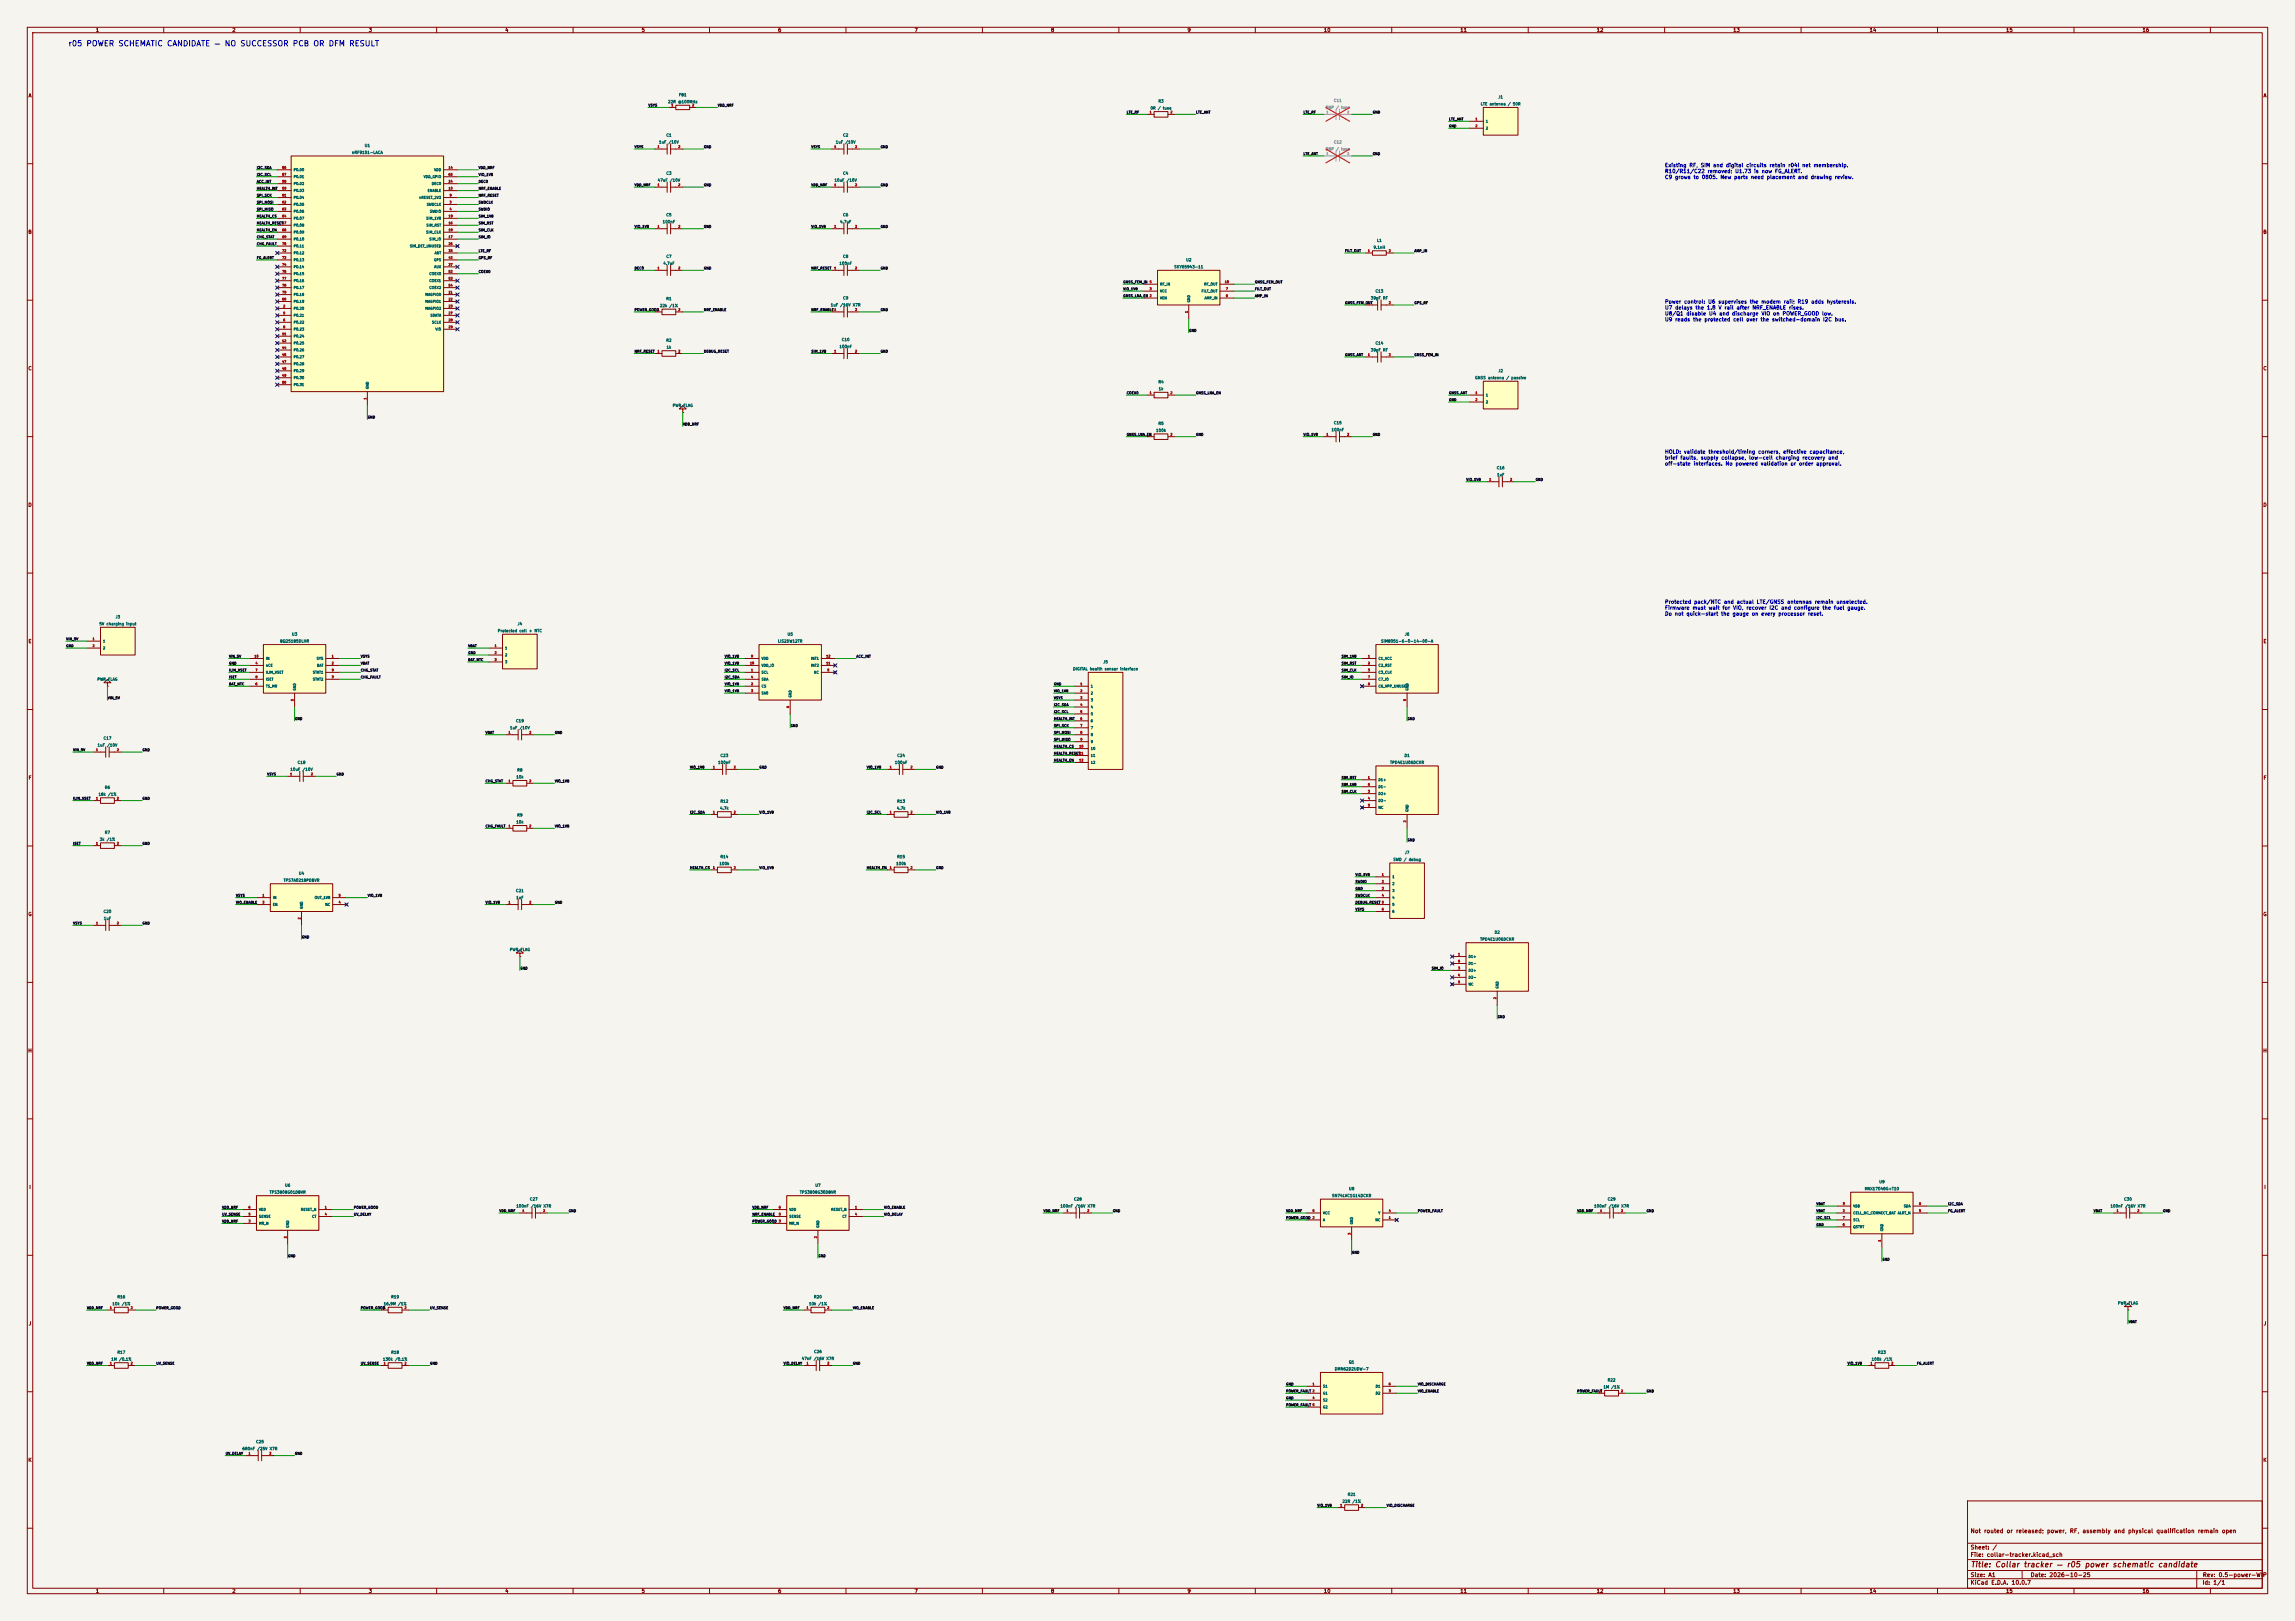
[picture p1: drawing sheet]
<svg xmlns="http://www.w3.org/2000/svg" width="841mm" height="594mm" viewBox="0 0 841 594" stroke-linecap="round" stroke-linejoin="round" font-family="sans-serif">
<defs><g id="words">
<text font-size="2" fill="#0000c2" x="24.9" y="17.4">r05 POWER SCHEMATIC CANDIDATE — NO SUCCESSOR PCB OR DFM RESULT</text>
<text font-size="2" fill="#840000" x="722" y="574.8">Title: Collar tracker — r05 power schematic candidate</text>
<g font-size="1.5" fill="#840000">
<text x="721.9" y="562.1">Not routed or released; power, RF, assembly and physical qualification remain open</text>
<text x="721.9" y="568.1">Sheet: /</text>
<text x="721.9" y="570.8">File: collar-tracker.kicad_sch</text>
<text x="721.9" y="581">KiCad E.D.A. 10.0.7</text>
<text x="721.9" y="578.2">Size: A1</text>
<text x="743.9" y="578.2">Date: 2026-10-25</text>
<text x="806.9" y="581">Id: 1/1</text>
<text x="807" y="578.2">Rev: 0.5-power-WIP</text>
</g>
<g font-size="1.3" fill="#840000">
<text x="35" y="12">1</text>
<text x="85" y="12">2</text>
<text x="135" y="12">3</text>
<text x="185" y="12">4</text>
<text x="235" y="12">5</text>
<text x="285" y="12">6</text>
<text x="335" y="12">7</text>
<text x="385" y="12">8</text>
<text x="435" y="12">9</text>
<text x="485" y="12">10</text>
<text x="535" y="12">11</text>
<text x="585" y="12">12</text>
<text x="635" y="12">13</text>
<text x="685" y="12">14</text>
<text x="735" y="12">15</text>
<text x="785" y="12">16</text>
<text x="10.3" y="36">A</text>
<text x="829.3" y="36">A</text>
<text x="10.2" y="86">B</text>
<text x="829.2" y="86">B</text>
<text x="10.2" y="136">C</text>
<text x="829.2" y="136">C</text>
<text x="10.2" y="186">D</text>
<text x="829.2" y="186">D</text>
<text x="10.3" y="236">E</text>
<text x="829.3" y="236">E</text>
<text x="10.3" y="286">F</text>
<text x="829.3" y="286">F</text>
<text x="10.2" y="336">G</text>
<text x="829.2" y="336">G</text>
<text x="10.2" y="386">H</text>
<text x="829.2" y="386">H</text>
<text x="10.6" y="436">I</text>
<text x="829.6" y="436">I</text>
<text x="10.4" y="486">J</text>
<text x="829.4" y="486">J</text>
<text x="10.2" y="536">K</text>
<text x="829.2" y="536">K</text>
<text x="35" y="584">1</text>
<text x="85" y="584">2</text>
<text x="135" y="584">3</text>
<text x="185" y="584">4</text>
<text x="235" y="584">5</text>
<text x="285" y="584">6</text>
<text x="335" y="584">7</text>
<text x="385" y="584">8</text>
<text x="435" y="584">9</text>
<text x="485" y="584">10</text>
<text x="535" y="584">11</text>
<text x="585" y="584">12</text>
<text x="635" y="584">13</text>
<text x="685" y="584">14</text>
<text x="735" y="584">15</text>
<text x="785" y="584">16</text>
</g>
<g font-size="1.3" fill="#0000c2">
<text x="610" y="61.6">Existing RF, SIM and digital circuits retain r04i net membership.</text>
<text x="610" y="63.7">R10/R11/C22 removed; U1.73 is now FG_ALERT.</text>
<text x="610" y="65.9">C9 grows to 0805. New parts need placement and drawing review.</text>
<text x="610" y="111.6">Power control: U6 supervises the modem rail; R19 adds hysteresis.</text>
<text x="610" y="113.7">U7 delays the 1.8 V rail after NRF_ENABLE rises.</text>
<text x="610" y="115.9">U8/Q1 disable U4 and discharge VIO on POWER_GOOD low.</text>
<text x="610" y="118.1">U9 reads the protected cell over the switched-domain I2C bus.</text>
<text x="610" y="166.6">HOLD: validate threshold/timing corners, effective capacitance,</text>
<text x="610" y="168.7">brief faults, supply collapse, low-cell charging recovery and</text>
<text x="610" y="170.9">off-state interfaces. No powered validation or order approval.</text>
<text x="610" y="221.6">Protected pack/NTC and actual LTE/GNSS antennas remain unselected.</text>
<text x="610" y="223.7">Firmware must wait for VIO, recover I2C and configure the fuel gauge.</text>
<text x="610" y="225.9">Do not quick-start the gauge on every processor reset.</text>
</g>
<g font-size="1" fill="#006464">
<text x="248.7" y="35.5">FB1</text>
<text x="244.7" y="38.1">22R @100MHz</text>
<text x="421.5" y="40.4">0R / tune</text>
<text x="424.4" y="37.8">R3</text>
<text x="542.5" y="38.9">LTE antenna / 50R</text>
<text x="549" y="36.3">J1</text>
<text x="241.4" y="52.8">1uF</text>
<text x="244" y="50.3">C1</text>
<text x="244.8" y="52.8">/10V</text>
<text x="306.1" y="52.8">1uF</text>
<text x="308.8" y="50.3">C2</text>
<text x="309.6" y="52.8">/10V</text>
<text x="128.9" y="56.6">nRF9151-LACA</text>
<text x="133.5" y="54.1">U1</text>
<text x="244" y="64.3">C3</text>
<text x="308.8" y="64.3">C4</text>
<text x="240.9" y="66.8">47uF</text>
<text x="245.3" y="66.8">/10V</text>
<text x="305.7" y="66.8">10uF</text>
<text x="310.1" y="66.8">/10V</text>
<text x="242.7" y="82">100nF</text>
<text x="244" y="79.5">C5</text>
<text x="307.7" y="82">4.7uF</text>
<text x="308.8" y="79.5">C6</text>
<text x="504.5" y="88.9">L1</text>
<text x="244" y="94.7">C7</text>
<text x="308.8" y="94.7">C8</text>
<text x="503.2" y="91.4">9.1nH</text>
<text x="242.9" y="97.3">4.7uF</text>
<text x="307.5" y="97.3">100nF</text>
<text x="430.2" y="98.5">SKY65943-11</text>
<text x="434.5" y="96">U2</text>
<text x="503.9" y="107.4">C13</text>
<text x="241.7" y="112.8">22k /1%</text>
<text x="244" y="110.2">R1</text>
<text x="304.3" y="112.5">1uF /16V X7R</text>
<text x="308.8" y="110">C9</text>
<text x="502.2" y="110">39pF</text>
<text x="506.6" y="110">RF</text>
<text x="244" y="125.5">R2</text>
<text x="308.3" y="125.2">C10</text>
<text x="244.1" y="128">1k</text>
<text x="307.5" y="127.8">100nF</text>
<text x="502.2" y="129">39pF</text>
<text x="503.9" y="126.5">C14</text>
<text x="506.6" y="129">RF</text>
<text x="549" y="136.6">J2</text>
<text x="424.4" y="140.7">R4</text>
<text x="424.5" y="143.3">1k</text>
<text x="540.4" y="139.2">GNSS antenna / passive</text>
<text x="246.4" y="149.3">PWR_FLAG</text>
<text x="424.4" y="156">R5</text>
<text x="488.7" y="155.7">C15</text>
<text x="423.5" y="158.5">100k</text>
<text x="487.8" y="158.2">100nF</text>
<text x="548.4" y="172.2">C16</text>
<text x="548.5" y="174.7">1uF</text>
<text x="42.2" y="226.8">J3</text>
<text x="36.3" y="229.4">5V charging input</text>
<text x="106.9" y="233.2">U3</text>
<text x="182.3" y="231.9">Protected cell + NTC</text>
<text x="189.5" y="229.4">J4</text>
<text x="288.5" y="233.2">U5</text>
<text x="514.7" y="233.2">J6</text>
<text x="102.5" y="235.7">BQ25185DLHR</text>
<text x="285" y="235.7">LIS2DW12TR</text>
<text x="505.9" y="235.7">SIM8051-6-0-14-00-A</text>
<text x="393.1" y="245.9">DIGITAL health sensor interface</text>
<text x="404.2" y="243.3">J5</text>
<text x="35.6" y="249.7">PWR_FLAG</text>
<text x="186.8" y="267.5">1uF</text>
<text x="188.9" y="264.9">C19</text>
<text x="190.2" y="267.5">/10V</text>
<text x="35.6" y="273.8">1uF</text>
<text x="37.8" y="271.3">C17</text>
<text x="39.1" y="273.8">/10V</text>
<text x="108.9" y="280.2">C18</text>
<text x="263" y="280.2">100nF</text>
<text x="263.9" y="277.6">C23</text>
<text x="327.8" y="280.2">100nF</text>
<text x="328.6" y="277.6">C24</text>
<text x="509.3" y="280.2">TPD4E1U06DCKR</text>
<text x="514.5" y="277.6">D1</text>
<text x="106.3" y="282.7">10uF</text>
<text x="110.7" y="282.7">/10V</text>
<text x="189" y="285.5">10k</text>
<text x="189.4" y="283">R8</text>
<text x="36" y="291.8">18k /1%</text>
<text x="38.3" y="289.3">R6</text>
<text x="189.4" y="299.5">R9</text>
<text x="263.7" y="296.9">4.7k</text>
<text x="263.9" y="294.4">R12</text>
<text x="328.5" y="296.9">4.7k</text>
<text x="328.6" y="294.4">R13</text>
<text x="38.3" y="305.8">R7</text>
<text x="189" y="302">10k</text>
<text x="36.4" y="308.4">3k /1%</text>
<text x="263.5" y="317.2">100k</text>
<text x="263.9" y="314.7">R14</text>
<text x="328.3" y="317.2">100k</text>
<text x="328.6" y="314.7">R15</text>
<text x="510.4" y="315.7">SWD / debug</text>
<text x="514.7" y="313.2">J7</text>
<text x="103.8" y="323.3">TPS7A0218PDBVR</text>
<text x="109.4" y="320.8">U4</text>
<text x="188.9" y="327.1">C21</text>
<text x="189" y="329.7">1uF</text>
<text x="37.8" y="334.8">C20</text>
<text x="37.9" y="337.3">1uF</text>
<text x="542.3" y="344.9">TPD4E1U06DCKR</text>
<text x="547.6" y="342.4">D2</text>
<text x="186.7" y="348.7">PWR_FLAG</text>
<text x="98.7" y="437.6">TPS3808G01DBVR</text>
<text x="104.3" y="435.1">U6</text>
<text x="293" y="437.6">TPS3808G30DBVR</text>
<text x="298.6" y="435.1">U7</text>
<text x="494.2" y="436.4">U8</text>
<text x="683.2" y="436.4">MAX17048G+T10</text>
<text x="688.5" y="433.8">U9</text>
<text x="189.1" y="442.7">100nF /16V X7R</text>
<text x="194" y="440.2">C27</text>
<text x="388.4" y="442.7">100nF /16V X7R</text>
<text x="393.4" y="440.2">C28</text>
<text x="488" y="438.9">SN74LVC1G14DCKR</text>
<text x="584" y="442.7">100nF /16V X7R</text>
<text x="589" y="440.2">C29</text>
<text x="773.3" y="442.7">100nF /16V X7R</text>
<text x="778.2" y="440.2">C30</text>
<text x="41" y="478.5">10k /1%</text>
<text x="42.9" y="476">R16</text>
<text x="140.5" y="478.5">16.9M /1%</text>
<text x="143.2" y="476">R19</text>
<text x="296.3" y="478.5">10k /1%</text>
<text x="298.2" y="476">R20</text>
<text x="776" y="478.3">PWR_FLAG</text>
<text x="42.9" y="496.3">R17</text>
<text x="143.2" y="496.3">R18</text>
<text x="298.2" y="496.1">C26</text>
<text x="688.1" y="496.3">R23</text>
<text x="40.6" y="498.9">1M /0.1%</text>
<text x="140.2" y="498.9">130k /0.1%</text>
<text x="293.7" y="498.6">47nF /16V X7R</text>
<text x="489" y="502.4">DMN62D2UDW-7</text>
<text x="494.2" y="499.9">Q1</text>
<text x="685.7" y="498.9">100k /1%</text>
<text x="587.5" y="509">1M /1%</text>
<text x="589" y="506.5">R22</text>
<text x="88.7" y="531.6">680nF /25V X7R</text>
<text x="93.7" y="529.1">C25</text>
<text x="491.8" y="550.9">22R /1%</text>
<text x="493.7" y="548.4">R21</text>
</g>
<g font-size="1" fill="#939391">
<text x="485.7" y="40.1">DNP /</text>
<text x="488.7" y="37.6">C11</text>
<text x="491.3" y="40.1">tune</text>
<text x="488.7" y="52.8">C12</text>
<text x="485.7" y="55.4">DNP /</text>
<text x="491.3" y="55.4">tune</text>
</g>
<g font-size=".9" fill="#0f0f0f">
<text x="237.5" y="39.3">VSYS</text>
<text x="262.9" y="39.3">VDD_NRF</text>
<text x="412.8" y="41.8">LTE_RF</text>
<text x="438.2" y="41.8">LTE_ANT</text>
<text x="477.5" y="41.8">LTE_RF</text>
<text x="502.9" y="41.8">GND</text>
<text x="530.9" y="46.9">GND</text>
<text x="530.9" y="44.4">LTE_ANT</text>
<text x="232.4" y="54.5">VSYS</text>
<text x="257.8" y="54.5">GND</text>
<text x="297.2" y="54.5">VSYS</text>
<text x="322.6" y="54.5">GND</text>
<text x="477.5" y="57.1">LTE_ANT</text>
<text x="502.9" y="57.1">GND</text>
<text x="94" y="62.1">I2C_SDA</text>
<text x="94" y="64.7">I2C_SCL</text>
<text x="175.3" y="62.1">VDD_NRF</text>
<text x="175.3" y="64.7">VIO_1V8</text>
<text x="94" y="67.2">ACC_INT</text>
<text x="94" y="69.8">HEALTH_INT</text>
<text x="175.3" y="69.8">NRF_ENABLE</text>
<text x="175.3" y="67.2">DEC0</text>
<text x="232.4" y="68.5">VDD_NRF</text>
<text x="257.8" y="68.5">GND</text>
<text x="297.2" y="68.5">VDD_NRF</text>
<text x="322.6" y="68.5">GND</text>
<text x="94" y="72.3">SPI_SCK</text>
<text x="94" y="74.8">SPI_MOSI</text>
<text x="94" y="77.4">SPI_MISO</text>
<text x="175.3" y="72.3">NRF_RESET</text>
<text x="175.3" y="74.8">SWDCLK</text>
<text x="175.3" y="77.4">SWDIO</text>
<text x="94" y="79.9">HEALTH_CS</text>
<text x="94" y="82.5">HEALTH_RESET</text>
<text x="175.3" y="82.5">SIM_RST</text>
<text x="175.3" y="79.9">SIM_1V8</text>
<text x="232.4" y="83.7">VIO_1V8</text>
<text x="257.8" y="83.7">GND</text>
<text x="297.2" y="83.7">VIO_1V8</text>
<text x="322.6" y="83.7">GND</text>
<text x="94" y="85">HEALTH_EN</text>
<text x="94" y="87.5">CHG_STAT</text>
<text x="175.3" y="85">SIM_CLK</text>
<text x="175.3" y="87.5">SIM_IO</text>
<text x="94" y="90.1">CHG_FAULT</text>
<text x="94" y="95.2">FG_ALERT</text>
<text x="175.3" y="92.6">LTE_RF</text>
<text x="175.3" y="95.2">GPS_RF</text>
<text x="492.8" y="92.6">FILT_OUT</text>
<text x="518.2" y="92.6">AMP_IN</text>
<text x="175.3" y="100.2">COEX0</text>
<text x="232.4" y="99">DEC0</text>
<text x="257.8" y="99">GND</text>
<text x="297.2" y="99">NRF_RESET</text>
<text x="322.6" y="99">GND</text>
<text x="411.5" y="104">GNSS_FEM_IN</text>
<text x="411.5" y="106.6">VIO_1V8</text>
<text x="459.8" y="104">GNSS_FEM_OUT</text>
<text x="459.8" y="106.6">FILT_OUT</text>
<text x="411.5" y="109.1">GNSS_LNA_EN</text>
<text x="459.8" y="109.1">AMP_IN</text>
<text x="492.8" y="111.7">GNSS_FEM_OUT</text>
<text x="518.2" y="111.7">GPS_RF</text>
<text x="232.4" y="114.2">POWER_GOOD</text>
<text x="257.8" y="114.2">NRF_ENABLE</text>
<text x="297.2" y="114.2">NRF_ENABLE</text>
<text x="322.6" y="114.2">GND</text>
<text x="435.6" y="121.8">GND</text>
<text x="232.4" y="129.4">NRF_RESET</text>
<text x="257.8" y="129.4">DEBUG_RESET</text>
<text x="297.2" y="129.4">SIM_1V8</text>
<text x="322.6" y="129.4">GND</text>
<text x="492.8" y="130.7">GNSS_ANT</text>
<text x="518.2" y="130.7">GNSS_FEM_IN</text>
<text x="412.8" y="144.7">COEX0</text>
<text x="438.2" y="144.7">GNSS_LNA_EN</text>
<text x="530.9" y="144.7">GNSS_ANT</text>
<text x="530.9" y="147.2">GND</text>
<text x="134.6" y="153.6">GND</text>
<text x="250.2" y="156.1">VDD_NRF</text>
<text x="412.8" y="159.9">GNSS_LNA_EN</text>
<text x="438.2" y="159.9">GND</text>
<text x="477.5" y="159.9">VIO_1V8</text>
<text x="502.9" y="159.9">GND</text>
<text x="537.2" y="176.4">VIO_1V8</text>
<text x="562.6" y="176.4">GND</text>
<text x="24.1" y="234.9">VIN_5V</text>
<text x="24.1" y="237.4">GND</text>
<text x="171.5" y="239.9">GND</text>
<text x="171.5" y="237.4">VBAT</text>
<text x="83.8" y="241.2">VIN_5V</text>
<text x="83.8" y="243.7">GND</text>
<text x="132.1" y="241.2">VSYS</text>
<text x="132.1" y="243.7">VBAT</text>
<text x="171.5" y="242.5">BAT_NTC</text>
<text x="265.4" y="243.7">VIO_1V8</text>
<text x="265.4" y="241.2">VIO_1V8</text>
<text x="313.7" y="241.2">ACC_INT</text>
<text x="491.5" y="243.7">SIM_RST</text>
<text x="491.5" y="241.2">SIM_1V8</text>
<text x="83.8" y="246.3">ILIM_VSET</text>
<text x="83.8" y="248.8">ISET</text>
<text x="83.8" y="251.4">BAT_NTC</text>
<text x="132.1" y="248.8">CHG_FAULT</text>
<text x="132.1" y="246.3">CHG_STAT</text>
<text x="265.4" y="251.4">VIO_1V8</text>
<text x="265.4" y="248.8">I2C_SDA</text>
<text x="265.4" y="246.3">I2C_SCL</text>
<text x="386.1" y="251.4">GND</text>
<text x="491.5" y="248.8">SIM_IO</text>
<text x="491.5" y="246.3">SIM_CLK</text>
<text x="39.4" y="256.4">VIN_5V</text>
<text x="265.4" y="253.9">VIO_1V8</text>
<text x="386.1" y="256.4">VSYS</text>
<text x="386.1" y="253.9">VIO_1V8</text>
<text x="386.1" y="261.5">I2C_SCL</text>
<text x="386.1" y="259">I2C_SDA</text>
<text x="108" y="264.1">GND</text>
<text x="177.8" y="269.1">VBAT</text>
<text x="203.2" y="269.1">GND</text>
<text x="289.6" y="266.6">GND</text>
<text x="386.1" y="269.1">SPI_MOSI</text>
<text x="386.1" y="266.6">SPI_SCK</text>
<text x="386.1" y="264.1">HEALTH_INT</text>
<text x="515.6" y="264.1">GND</text>
<text x="26.7" y="275.5">VIN_5V</text>
<text x="52.1" y="275.5">GND</text>
<text x="386.1" y="274.2">HEALTH_CS</text>
<text x="386.1" y="271.7">SPI_MISO</text>
<text x="252.7" y="281.8">VIO_1V8</text>
<text x="278.1" y="281.8">GND</text>
<text x="317.5" y="281.8">VIO_1V8</text>
<text x="342.9" y="281.8">GND</text>
<text x="386.1" y="279.3">HEALTH_EN</text>
<text x="386.1" y="276.8">HEALTH_RESET</text>
<text x="97.8" y="284.4">VSYS</text>
<text x="123.2" y="284.4">GND</text>
<text x="177.8" y="286.9">CHG_STAT</text>
<text x="203.2" y="286.9">VIO_1V8</text>
<text x="491.5" y="285.7">SIM_RST</text>
<text x="26.7" y="293.3">ILIM_VSET</text>
<text x="52.1" y="293.3">GND</text>
<text x="491.5" y="288.2">SIM_1V8</text>
<text x="491.5" y="290.7">SIM_CLK</text>
<text x="252.7" y="298.4">I2C_SDA</text>
<text x="278.1" y="298.4">VIO_1V8</text>
<text x="317.5" y="298.4">I2C_SCL</text>
<text x="342.9" y="298.4">VIO_1V8</text>
<text x="177.8" y="303.4">CHG_FAULT</text>
<text x="203.2" y="303.4">VIO_1V8</text>
<text x="26.7" y="309.8">ISET</text>
<text x="52.1" y="309.8">GND</text>
<text x="515.6" y="308.5">GND</text>
<text x="252.7" y="318.7">HEALTH_CS</text>
<text x="278.1" y="318.7">VIO_1V8</text>
<text x="317.5" y="318.7">HEALTH_EN</text>
<text x="342.9" y="318.7">GND</text>
<text x="496.6" y="323.8">SWDIO</text>
<text x="496.6" y="321.2">VIO_1V8</text>
<text x="86.4" y="328.8">VSYS</text>
<text x="134.6" y="328.8">VIO_1V8</text>
<text x="496.6" y="328.8">SWDCLK</text>
<text x="496.6" y="326.3">GND</text>
<text x="86.4" y="331.4">VIO_ENABLE</text>
<text x="177.8" y="331.4">VIO_1V8</text>
<text x="203.2" y="331.4">GND</text>
<text x="496.6" y="333.9">VSYS</text>
<text x="496.6" y="331.4">DEBUG_RESET</text>
<text x="26.7" y="339">VSYS</text>
<text x="52.1" y="339">GND</text>
<text x="110.5" y="344.1">GND</text>
<text x="190.5" y="355.5">GND</text>
<text x="524.5" y="355.5">SIM_IO</text>
<text x="548.7" y="373.3">GND</text>
<text x="81.3" y="443.1">VDD_NRF</text>
<text x="129.6" y="443.1">POWER_GOOD</text>
<text x="275.6" y="443.1">VDD_NRF</text>
<text x="323.9" y="443.1">VIO_ENABLE</text>
<text x="665.5" y="441.9">VBAT</text>
<text x="713.8" y="441.9">I2C_SDA</text>
<text x="81.3" y="448.2">VDD_NRF</text>
<text x="81.3" y="445.7">UV_SENSE</text>
<text x="129.6" y="445.7">UV_DELAY</text>
<text x="182.9" y="444.4">VDD_NRF</text>
<text x="208.3" y="444.4">GND</text>
<text x="275.6" y="448.2">POWER_GOOD</text>
<text x="275.6" y="445.7">NRF_ENABLE</text>
<text x="323.9" y="445.7">VIO_DELAY</text>
<text x="382.3" y="444.4">VDD_NRF</text>
<text x="407.7" y="444.4">GND</text>
<text x="471.2" y="444.4">VDD_NRF</text>
<text x="471.2" y="446.9">POWER_GOOD</text>
<text x="519.4" y="444.4">POWER_FAULT</text>
<text x="577.9" y="444.4">VDD_NRF</text>
<text x="603.3" y="444.4">GND</text>
<text x="665.5" y="449.5">GND</text>
<text x="665.5" y="446.9">I2C_SCL</text>
<text x="665.5" y="444.4">VBAT</text>
<text x="713.8" y="444.4">FG_ALERT</text>
<text x="767.1" y="444.4">VBAT</text>
<text x="792.5" y="444.4">GND</text>
<text x="105.4" y="460.9">GND</text>
<text x="299.7" y="460.9">GND</text>
<text x="495.3" y="459.6">GND</text>
<text x="689.6" y="462.2">GND</text>
<text x="31.8" y="480">VDD_NRF</text>
<text x="57.2" y="480">POWER_GOOD</text>
<text x="132.1" y="480">POWER_GOOD</text>
<text x="157.5" y="480">UV_SENSE</text>
<text x="287" y="480">VDD_NRF</text>
<text x="312.4" y="480">VIO_ENABLE</text>
<text x="779.8" y="485">VBAT</text>
<text x="31.8" y="500.3">VDD_NRF</text>
<text x="57.2" y="500.3">UV_SENSE</text>
<text x="132.1" y="500.3">UV_SENSE</text>
<text x="157.5" y="500.3">GND</text>
<text x="287" y="500.3">VIO_DELAY</text>
<text x="312.4" y="500.3">GND</text>
<text x="676.9" y="500.3">VIO_1V8</text>
<text x="702.3" y="500.3">FG_ALERT</text>
<text x="471.2" y="507.9">GND</text>
<text x="519.4" y="507.9">VIO_DISCHARGE</text>
<text x="471.2" y="515.5">POWER_FAULT</text>
<text x="471.2" y="513">GND</text>
<text x="471.2" y="510.4">POWER_FAULT</text>
<text x="519.4" y="510.4">VIO_ENABLE</text>
<text x="577.9" y="510.4">POWER_FAULT</text>
<text x="603.3" y="510.4">GND</text>
<text x="82.6" y="533.3">UV_DELAY</text>
<text x="108" y="533.3">GND</text>
<text x="482.6" y="552.4">VIO_1V8</text>
<text x="508" y="552.4">VIO_DISCHARGE</text>
</g>
<g font-size=".9" fill="#006464">
<text x="544.4" y="45.1">1</text>
<text x="544.4" y="47.7">2</text>
<text x="107.5" y="62.9">P0.00</text>
<text x="107.5" y="65.4">P0.01</text>
<text x="155.1" y="65.4">VDD_GPIO</text>
<text x="159" y="62.9">VDD</text>
<text x="107.5" y="68">P0.02</text>
<text x="107.5" y="70.5">P0.03</text>
<text x="156.6" y="70.5">ENABLE</text>
<text x="158.1" y="68">DEC0</text>
<text x="107.5" y="73.1">P0.04</text>
<text x="107.5" y="75.6">P0.05</text>
<text x="153.5" y="73.1">nRESET_2V2</text>
<text x="156.3" y="75.6">SWDCLK</text>
<text x="107.5" y="78.1">P0.06</text>
<text x="107.5" y="80.7">P0.07</text>
<text x="107.5" y="83.2">P0.08</text>
<text x="156.1" y="80.7">SIM_1V8</text>
<text x="156.1" y="83.2">SIM_RST</text>
<text x="157.4" y="78.1">SWDIO</text>
<text x="107.5" y="85.8">P0.09</text>
<text x="107.5" y="88.3">P0.10</text>
<text x="156" y="85.8">SIM_CLK</text>
<text x="157.2" y="88.3">SIM_IO</text>
<text x="107.5" y="90.8">P0.11</text>
<text x="107.5" y="93.4">P0.12</text>
<text x="107.5" y="95.9">P0.13</text>
<text x="150.1" y="90.8">SIM_DET_UNUSED</text>
<text x="158.9" y="95.9">GPS</text>
<text x="159.2" y="93.4">ANT</text>
<text x="107.5" y="98.5">P0.14</text>
<text x="107.5" y="101">P0.15</text>
<text x="157.2" y="101">COEX0</text>
<text x="159" y="98.5">AUX</text>
<text x="107.5" y="103.5">P0.16</text>
<text x="107.5" y="106.1">P0.17</text>
<text x="157.2" y="103.5">COEX1</text>
<text x="157.2" y="106.1">COEX2</text>
<text x="425" y="107.4">VCC</text>
<text x="425" y="104.8">RF_IN</text>
<text x="440.2" y="107.4">FILT_OUT</text>
<text x="441.1" y="104.8">RF_OUT</text>
<text x="107.5" y="113.7">P0.20</text>
<text x="107.5" y="108.6">P0.18</text>
<text x="107.5" y="111.2">P0.19</text>
<text x="155.7" y="108.6">MAGPIO0</text>
<text x="155.7" y="111.2">MAGPIO1</text>
<text x="155.7" y="113.7">MAGPIO2</text>
<text x="425" y="109.9">VEN</text>
<text x="436.3" y="110.9" transform="rotate(-90 436.3 110.9)">GND</text>
<text x="441.3" y="109.9">AMP_IN</text>
<text x="107.5" y="116.2">P0.21</text>
<text x="107.5" y="118.8">P0.22</text>
<text x="157.6" y="116.2">SDATA</text>
<text x="158.2" y="118.8">SCLK</text>
<text x="107.5" y="121.3">P0.23</text>
<text x="107.5" y="123.9">P0.24</text>
<text x="159.4" y="121.3">VIO</text>
<text x="107.5" y="126.4">P0.25</text>
<text x="107.5" y="128.9">P0.26</text>
<text x="107.5" y="131.5">P0.27</text>
<text x="107.5" y="134">P0.28</text>
<text x="107.5" y="136.6">P0.29</text>
<text x="107.5" y="139.1">P0.30</text>
<text x="107.5" y="141.6">P0.31</text>
<text x="135.3" y="142.7" transform="rotate(-90 135.3 142.7)">GND</text>
<text x="544.4" y="145.5">1</text>
<text x="544.4" y="148">2</text>
<text x="37.6" y="235.6">1</text>
<text x="37.6" y="238.2">2</text>
<text x="185" y="238.2">1</text>
<text x="97.3" y="244.5">nCE</text>
<text x="97.3" y="242">IN</text>
<text x="115.9" y="242">SYS</text>
<text x="116" y="244.5">BAT</text>
<text x="185" y="240.7">2</text>
<text x="185" y="243.2">3</text>
<text x="278.9" y="242">VDD</text>
<text x="278.9" y="244.5">VDD_IO</text>
<text x="297.1" y="244.5">INT2</text>
<text x="297.1" y="242">INT1</text>
<text x="505" y="242">C1_VCC</text>
<text x="505" y="244.5">C2_RST</text>
<text x="97.3" y="247.1">ILIM_VSET</text>
<text x="97.3" y="249.6">ISET</text>
<text x="114.5" y="249.6">STAT2</text>
<text x="114.5" y="247.1">STAT1</text>
<text x="278.9" y="247.1">SCL</text>
<text x="278.9" y="249.6">SDA</text>
<text x="298.2" y="247.1">NC</text>
<text x="505" y="247.1">C3_CLK</text>
<text x="505" y="249.6">C7_IO</text>
<text x="97.3" y="252.1">TS_MR</text>
<text x="108.6" y="253.2" transform="rotate(-90 108.6 253.2)">GND</text>
<text x="278.9" y="252.1">CS</text>
<text x="278.9" y="254.7">SA0</text>
<text x="290.2" y="255.7" transform="rotate(-90 290.2 255.7)">GND</text>
<text x="399.6" y="252.1">1</text>
<text x="399.6" y="254.7">2</text>
<text x="399.6" y="257.2">3</text>
<text x="505" y="252.1">C6_VPP_UNUSED</text>
<text x="516.3" y="253.2" transform="rotate(-90 516.3 253.2)">GND</text>
<text x="399.6" y="259.8">4</text>
<text x="399.6" y="262.3">5</text>
<text x="399.6" y="264.8">6</text>
<text x="399.6" y="267.4">7</text>
<text x="399.6" y="269.9">8</text>
<text x="399.6" y="272.5">9</text>
<text x="399.6" y="275">10</text>
<text x="399.6" y="277.5">11</text>
<text x="399.6" y="280.1">12</text>
<text x="505" y="286.4">D1+</text>
<text x="505" y="291.5">D2+</text>
<text x="505" y="289">D1-</text>
<text x="505" y="294">D2-</text>
<text x="505" y="296.6">NC</text>
<text x="516.3" y="297.6" transform="rotate(-90 516.3 297.6)">GND</text>
<text x="510.1" y="322">1</text>
<text x="99.9" y="329.6">IN</text>
<text x="115.2" y="329.6">OUT_1V8</text>
<text x="510.1" y="324.5">2</text>
<text x="510.1" y="327.1">3</text>
<text x="510.1" y="329.6">4</text>
<text x="99.9" y="332.1">EN</text>
<text x="111.2" y="333.2" transform="rotate(-90 111.2 333.2)">GND</text>
<text x="119.1" y="332.1">NC</text>
<text x="510.1" y="332.1">5</text>
<text x="510.1" y="334.7">6</text>
<text x="538" y="351.2">D1+</text>
<text x="538" y="353.7">D1-</text>
<text x="538" y="356.3">D2+</text>
<text x="538" y="358.8">D2-</text>
<text x="538" y="361.4">NC</text>
<text x="549.3" y="362.4" transform="rotate(-90 549.3 362.4)">GND</text>
<text x="94.8" y="443.9">VDD</text>
<text x="110.1" y="443.9">RESET_N</text>
<text x="289.1" y="443.9">VDD</text>
<text x="304.5" y="443.9">RESET_N</text>
<text x="679" y="442.6">VDD</text>
<text x="697.5" y="442.6">SDA</text>
<text x="94.8" y="449">MR_N</text>
<text x="94.8" y="446.4">SENSE</text>
<text x="114.3" y="446.4">CT</text>
<text x="289.1" y="449">MR_N</text>
<text x="289.1" y="446.4">SENSE</text>
<text x="308.6" y="446.4">CT</text>
<text x="484.7" y="447.7">A</text>
<text x="484.7" y="445.2">VCC</text>
<text x="496" y="448.8" transform="rotate(-90 496 448.8)">GND</text>
<text x="503.9" y="447.7">NC</text>
<text x="505" y="445.2">Y</text>
<text x="679" y="445.2">CELL_NC_CONNECT_BAT ALRT_N</text>
<text x="679" y="447.7">SCL</text>
<text x="106.1" y="450" transform="rotate(-90 106.1 450)">GND</text>
<text x="300.4" y="450" transform="rotate(-90 300.4 450)">GND</text>
<text x="679" y="450.3">QSTRT</text>
<text x="690.3" y="451.3" transform="rotate(-90 690.3 451.3)">GND</text>
<text x="484.7" y="508.7">S1</text>
<text x="504" y="508.7">D1</text>
<text x="484.7" y="511.2">G1</text>
<text x="484.7" y="513.8">S2</text>
<text x="504" y="511.2">D2</text>
<text x="484.7" y="516.3">G2</text>
</g>
<g font-size=".8" fill="#a90000">
<text x="245.9" y="39.1">1</text>
<text x="253.5" y="39.1">2</text>
<text x="421.2" y="41.7">1</text>
<text x="428.8" y="41.7">2</text>
<text x="540.6" y="44.2">1</text>
<text x="540.6" y="46.8">2</text>
<text x="240.8" y="54.4">1</text>
<text x="248.5" y="54.4">2</text>
<text x="305.6" y="54.4">1</text>
<text x="313.2" y="54.4">2</text>
<text x="103.3" y="62">56</text>
<text x="103.3" y="64.5">57</text>
<text x="164.3" y="62">14</text>
<text x="164.3" y="64.5">65</text>
<text x="103.3" y="67.1">58</text>
<text x="103.3" y="69.6">59</text>
<text x="164.3" y="69.6">10</text>
<text x="164.3" y="67.1">24</text>
<text x="240.8" y="68.4">1</text>
<text x="248.5" y="68.4">2</text>
<text x="305.6" y="68.4">1</text>
<text x="313.2" y="68.4">2</text>
<text x="103.3" y="72.2">61</text>
<text x="103.3" y="74.7">62</text>
<text x="103.3" y="77.2">63</text>
<text x="164.6" y="74.7">3</text>
<text x="164.6" y="77.2">4</text>
<text x="164.6" y="72.2">9</text>
<text x="103.3" y="79.8">64</text>
<text x="103.3" y="82.3">67</text>
<text x="164.3" y="82.3">16</text>
<text x="164.3" y="79.8">19</text>
<text x="240.8" y="83.6">1</text>
<text x="248.5" y="83.6">2</text>
<text x="305.6" y="83.6">1</text>
<text x="313.2" y="83.6">2</text>
<text x="103.3" y="84.9">68</text>
<text x="103.3" y="87.4">69</text>
<text x="103.3" y="89.9">70</text>
<text x="164.3" y="87.4">17</text>
<text x="164.3" y="84.9">18</text>
<text x="164.3" y="89.9">26</text>
<text x="103.3" y="92.5">72</text>
<text x="103.3" y="95">73</text>
<text x="164.3" y="92.5">35</text>
<text x="164.3" y="95">42</text>
<text x="501.2" y="92.5">1</text>
<text x="508.8" y="92.5">2</text>
<text x="103.3" y="97.6">74</text>
<text x="103.3" y="100.1">75</text>
<text x="164.3" y="97.6">37</text>
<text x="164.3" y="100.1">52</text>
<text x="240.8" y="98.8">1</text>
<text x="248.5" y="98.8">2</text>
<text x="305.6" y="98.8">1</text>
<text x="313.2" y="98.8">2</text>
<text x="103.3" y="102.6">77</text>
<text x="103.3" y="105.2">78</text>
<text x="103.3" y="107.7">79</text>
<text x="164.3" y="107.7">21</text>
<text x="164.3" y="102.6">53</text>
<text x="164.3" y="105.2">54</text>
<text x="421.2" y="106.5">3</text>
<text x="421.2" y="103.9">5</text>
<text x="448.7" y="103.9">10</text>
<text x="449.1" y="106.5">7</text>
<text x="103.3" y="110.3">80</text>
<text x="103.7" y="112.8">2</text>
<text x="164.3" y="110.3">22</text>
<text x="164.3" y="112.8">23</text>
<text x="421.2" y="109">2</text>
<text x="449.1" y="109">8</text>
<text x="501.2" y="111.5">1</text>
<text x="508.8" y="111.5">2</text>
<text x="103.7" y="115.3">5</text>
<text x="103.7" y="117.9">6</text>
<text x="164.3" y="115.3">27</text>
<text x="164.3" y="117.9">28</text>
<text x="240.8" y="114.1">1</text>
<text x="248.5" y="114.1">2</text>
<text x="305.6" y="114.1">1</text>
<text x="313.2" y="114.1">2</text>
<text x="435.4" y="114.8" transform="rotate(-90 435.4 114.8)">1</text>
<text x="103.3" y="123">11</text>
<text x="103.3" y="125.5">12</text>
<text x="103.7" y="120.4">8</text>
<text x="164.3" y="120.4">29</text>
<text x="103.3" y="128">44</text>
<text x="103.3" y="130.6">45</text>
<text x="240.8" y="129.3">1</text>
<text x="248.5" y="129.3">2</text>
<text x="305.6" y="129.3">1</text>
<text x="313.2" y="129.3">2</text>
<text x="501.2" y="130.6">1</text>
<text x="508.8" y="130.6">2</text>
<text x="103.3" y="133.1">47</text>
<text x="103.3" y="135.7">48</text>
<text x="103.3" y="138.2">49</text>
<text x="103.3" y="140.7">50</text>
<text x="134.4" y="146.5" transform="rotate(-90 134.4 146.5)">1</text>
<text x="421.2" y="144.6">1</text>
<text x="428.8" y="144.6">2</text>
<text x="540.6" y="144.6">1</text>
<text x="540.6" y="147.1">2</text>
<text x="421.2" y="159.8">1</text>
<text x="428.8" y="159.8">2</text>
<text x="485.9" y="159.8">1</text>
<text x="493.6" y="159.8">2</text>
<text x="545.6" y="176.3">1</text>
<text x="553.3" y="176.3">2</text>
<text x="33.8" y="234.7">1</text>
<text x="33.8" y="237.3">2</text>
<text x="181.1" y="237.3">1</text>
<text x="181.1" y="239.8">2</text>
<text x="93.1" y="241.1">10</text>
<text x="93.5" y="243.6">4</text>
<text x="121.5" y="241.1">1</text>
<text x="121.5" y="243.6">2</text>
<text x="181.1" y="242.3">3</text>
<text x="274.7" y="243.6">10</text>
<text x="275.1" y="241.1">9</text>
<text x="302.7" y="243.6">11</text>
<text x="302.7" y="241.1">12</text>
<text x="501.2" y="241.1">1</text>
<text x="501.2" y="243.6">2</text>
<text x="93.5" y="251.2">6</text>
<text x="93.5" y="246.2">7</text>
<text x="93.5" y="248.7">8</text>
<text x="121.5" y="248.7">3</text>
<text x="121.5" y="246.2">9</text>
<text x="275.1" y="246.2">1</text>
<text x="275.1" y="251.2">2</text>
<text x="275.1" y="248.7">4</text>
<text x="303.1" y="246.2">5</text>
<text x="395.8" y="251.2">1</text>
<text x="501.2" y="246.2">3</text>
<text x="501.2" y="251.2">6</text>
<text x="501.2" y="248.7">7</text>
<text x="107.7" y="257" transform="rotate(-90 107.7 257)">5</text>
<text x="275.1" y="253.8">3</text>
<text x="395.8" y="253.8">2</text>
<text x="395.8" y="256.3">3</text>
<text x="515.4" y="257" transform="rotate(-90 515.4 257)">5</text>
<text x="289.3" y="259.5" transform="rotate(-90 289.3 259.5)">6</text>
<text x="395.8" y="258.9">4</text>
<text x="395.8" y="261.4">5</text>
<text x="395.8" y="263.9">6</text>
<text x="186.2" y="269">1</text>
<text x="193.8" y="269">2</text>
<text x="395.8" y="266.5">7</text>
<text x="395.8" y="269">8</text>
<text x="35.1" y="275.4">1</text>
<text x="42.7" y="275.4">2</text>
<text x="395.4" y="274.1">10</text>
<text x="395.8" y="271.6">9</text>
<text x="261.2" y="281.7">1</text>
<text x="268.8" y="281.7">2</text>
<text x="325.9" y="281.7">1</text>
<text x="333.5" y="281.7">2</text>
<text x="395.4" y="276.6">11</text>
<text x="395.4" y="279.2">12</text>
<text x="106.2" y="284.3">1</text>
<text x="113.8" y="284.3">2</text>
<text x="186.2" y="286.8">1</text>
<text x="193.8" y="286.8">2</text>
<text x="501.2" y="285.5">1</text>
<text x="35.1" y="293.1">1</text>
<text x="42.7" y="293.1">2</text>
<text x="501.2" y="290.6">3</text>
<text x="501.2" y="293.1">4</text>
<text x="501.2" y="288.1">6</text>
<text x="261.2" y="298.2">1</text>
<text x="268.8" y="298.2">2</text>
<text x="325.9" y="298.2">1</text>
<text x="333.5" y="298.2">2</text>
<text x="501.2" y="295.7">5</text>
<text x="186.2" y="303.3">1</text>
<text x="193.8" y="303.3">2</text>
<text x="515.4" y="301.5" transform="rotate(-90 515.4 301.5)">2</text>
<text x="35.1" y="309.7">1</text>
<text x="42.7" y="309.7">2</text>
<text x="261.2" y="318.5">1</text>
<text x="268.8" y="318.5">2</text>
<text x="325.9" y="318.5">1</text>
<text x="333.5" y="318.5">2</text>
<text x="506.3" y="321.1">1</text>
<text x="506.3" y="323.6">2</text>
<text x="96.1" y="328.7">1</text>
<text x="124" y="328.7">5</text>
<text x="506.3" y="326.2">3</text>
<text x="506.3" y="328.7">4</text>
<text x="96.1" y="331.2">3</text>
<text x="124" y="331.2">4</text>
<text x="186.2" y="331.2">1</text>
<text x="193.8" y="331.2">2</text>
<text x="506.3" y="331.2">5</text>
<text x="506.3" y="333.8">6</text>
<text x="35.1" y="338.9">1</text>
<text x="42.7" y="338.9">2</text>
<text x="110.3" y="337" transform="rotate(-90 110.3 337)">2</text>
<text x="534.2" y="350.3">1</text>
<text x="534.2" y="352.8">6</text>
<text x="534.2" y="355.4">3</text>
<text x="534.2" y="357.9">4</text>
<text x="534.2" y="360.5">5</text>
<text x="548.4" y="366.2" transform="rotate(-90 548.4 366.2)">2</text>
<text x="91" y="443">6</text>
<text x="118.9" y="443">1</text>
<text x="285.3" y="443">6</text>
<text x="313.2" y="443">1</text>
<text x="675.2" y="441.7">3</text>
<text x="703.1" y="441.7">8</text>
<text x="91" y="448.1">3</text>
<text x="91" y="445.5">5</text>
<text x="118.9" y="445.5">4</text>
<text x="191.3" y="444.3">1</text>
<text x="198.9" y="444.3">2</text>
<text x="285.3" y="448.1">3</text>
<text x="285.3" y="445.5">5</text>
<text x="313.2" y="445.5">4</text>
<text x="390.7" y="444.3">1</text>
<text x="398.3" y="444.3">2</text>
<text x="480.9" y="446.8">2</text>
<text x="480.9" y="444.3">5</text>
<text x="508.8" y="446.8">1</text>
<text x="508.8" y="444.3">4</text>
<text x="586.3" y="444.3">1</text>
<text x="593.9" y="444.3">2</text>
<text x="675.2" y="444.3">2</text>
<text x="675.2" y="449.4">6</text>
<text x="675.2" y="446.8">7</text>
<text x="703.1" y="444.3">5</text>
<text x="775.5" y="444.3">1</text>
<text x="783.1" y="444.3">2</text>
<text x="105.2" y="453.9" transform="rotate(-90 105.2 453.9)">2</text>
<text x="299.5" y="453.9" transform="rotate(-90 299.5 453.9)">2</text>
<text x="495.1" y="452.6" transform="rotate(-90 495.1 452.6)">3</text>
<text x="689.4" y="455.1" transform="rotate(-90 689.4 455.1)">1</text>
<text x="40.2" y="479.8">1</text>
<text x="47.8" y="479.8">2</text>
<text x="140.5" y="479.8">1</text>
<text x="148.1" y="479.8">2</text>
<text x="295.4" y="479.8">1</text>
<text x="303.1" y="479.8">2</text>
<text x="40.2" y="500.2">1</text>
<text x="47.8" y="500.2">2</text>
<text x="140.5" y="500.2">1</text>
<text x="148.1" y="500.2">2</text>
<text x="295.4" y="500.2">1</text>
<text x="303.1" y="500.2">2</text>
<text x="685.3" y="500.2">1</text>
<text x="693" y="500.2">2</text>
<text x="480.9" y="507.8">1</text>
<text x="508.8" y="507.8">6</text>
<text x="480.9" y="510.3">2</text>
<text x="480.9" y="512.9">4</text>
<text x="480.9" y="515.4">5</text>
<text x="508.8" y="510.3">3</text>
<text x="586.3" y="510.3">1</text>
<text x="593.9" y="510.3">2</text>
<text x="91" y="533.2">1</text>
<text x="98.6" y="533.2">2</text>
<text x="491" y="552.2">1</text>
<text x="498.6" y="552.2">2</text>
</g>
<g font-size=".8" fill="#a5a4a2">
<text x="485.9" y="41.7">1</text>
<text x="493.6" y="41.7">2</text>
<text x="485.9" y="56.9">1</text>
<text x="493.6" y="56.9">2</text>
</g>
</g></defs>
<path d="M0 0h841v594h-841z" fill="#f5f4ef" stroke="#f5f4ef" stroke-width=".37"/>
<g fill="none" stroke="#840000" stroke-width=".37">
<path d="M10 10h821v574h-821zM12 12h817v570h-817zM60 10v2M110 10v2M160 10v2M210 10v2M260 10v2M310 10v2M360 10v2M410 10v2M460 10v2M510 10v2"/>
<path d="M560 10v2M610 10v2M660 10v2M710 10v2M760 10v2M810 10v2M10 60h2M829 60h2M10 110h2M829 110h2M10 160h2M829 160h2"/>
<path d="M10 210h2M829 210h2M10 260h2M829 260h2M10 310h2M829 310h2M10 360h2M829 360h2M10 410h2M829 410h2M10 460h2M829 460h2"/>
<path d="M10 510h2M829 510h2M10 560h2M721 550h108v32h-108zM829 560h2M721 578.5h108M721 575.5h108M721 571.5h108M721 565.5h108M741 575.5v3M805 575.5v6.5M60 582v2"/>
<path d="M110 582v2M160 582v2M210 582v2M260 582v2M310 582v2M360 582v2M410 582v2M460 582v2M510 582v2M560 582v2M610 582v2M660 582v2"/>
<path d="M710 582v2M760 582v2M810 582v2"/>
</g>
<path d="M543.6 139.7h12.7v10.2h-12.7z" fill="#ffffc2"/>
<g fill="none" stroke="#840000" stroke-width=".37">
<path d="M543.6 139.7h12.7v10.2h-12.7zM538.5 144.8h5.1M538.5 147.3h5.1M34.3 309.9h2.5M36.8 308.9h5.1v2h-5.1zM41.9 309.9h2.5M389.9 444.5h4.4M394.3 442.6v3.8M395.6 444.5h4.4M395.6 442.6v3.8M585.5 510.5h2.5M588 509.5h5.1v2.1h-5.1z"/>
<path d="M593.1 510.5h2.5M490.2 552.4h2.6M492.8 551.4h5v2.1h-5zM497.8 552.4h2.6"/>
</g>
<path d="M483.9 502.9h22.8v15.3h-22.8z" fill="#ffffc2"/>
<path d="M478.8 508h5.1M478.8 510.5h5.1M478.8 513.1h5.1M478.8 515.6h5.1M483.9 502.9h22.8v15.3h-22.8zM506.7 508h5.1M506.7 510.5h5.1" fill="none" stroke="#840000" stroke-width=".37"/>
<path d="M483.9 439.4h22.8v10.2h-22.8z" fill="#ffffc2"/>
<g fill="none" stroke="#840000" stroke-width=".37">
<path d="M304.8 54.6h4.4M309.2 52.7v3.8M310.5 54.6h4.5M310.5 52.7v3.8M304.8 68.6h4.4M309.2 66.7v3.8M310.5 66.7v3.8M310.5 68.6h4.5M483.9 439.4h22.8v10.2h-22.8zM478.8 447h5.1M478.8 444.5h5.1M495.3 449.6v5.1"/>
<path d="M506.7 447h5.1M506.7 444.5h5.1M511.4 446.7l.8 .7M512.2 446.7l-.8 .7M774.7 444.5h4.4M779.1 442.6v3.8M780.4 444.5h4.5M780.4 442.6v3.8M779.8 478.8h1.2l-1.2-1.3-1.3 1.3h1.3v1.3M687.1 499.4h5v2h-5zM779.8 480.1h.1M684.5 500.4h2.6"/>
<path d="M692.1 500.4h2.6"/>
</g>
<path d="M678.2 436.9h22.8v15.2h-22.8z" fill="#ffffc2"/>
<path d="M678.2 436.9h22.8v15.2h-22.8zM673.1 444.5h5.1M673.1 442h5.1M673.1 449.6h5.1M673.1 447h5.1M689.6 452.1v5.1M701 444.5h5.1M701 442h5.1" fill="none" stroke="#840000" stroke-width=".37"/>
<path d="M537.2 345.4h22.9v17.8h-22.9z" fill="#ffffc2"/>
<path d="M532.1 350.5h5.1M532.1 355.6h5.1M532.1 358.1h5.1M532.1 353.1h5.1M537.2 345.4h22.9v17.8h-22.9zM531.7 360.3l.8 .8M532.1 360.7h5.1M532.5 360.3l-.8 .8M548.6 363.2v5.1" fill="none" stroke="#840000" stroke-width=".37"/>
<path d="M504.2 280.7h22.8v17.7h-22.8z" fill="#ffffc2"/>
<path d="M498.7 295.5l.8 .8M499.1 285.7h5.1M499.1 290.8h5.1M499.1 293.4h5.1M499.1 295.9h5.1M499.1 288.3h5.1M499.5 295.5l-.8 .8M504.2 280.7h22.8v17.7h-22.8zM515.6 298.4v5.1" fill="none" stroke="#840000" stroke-width=".37"/>
<path d="M509.3 316.2h12.7v20.3h-12.7z" fill="#ffffc2"/>
<path d="M509.3 316.2h12.7v20.3h-12.7zM504.2 321.3h5.1M504.2 323.8h5.1M504.2 326.4h5.1M504.2 328.9h5.1M504.2 331.5h5.1M504.2 334h5.1" fill="none" stroke="#840000" stroke-width=".37"/>
<path d="M398.8 246.4h12.7v35.5h-12.7z" fill="#ffffc2"/>
<g fill="none" stroke="#840000" stroke-width=".37">
<path d="M304.8 83.8h4.4M304.8 99.1h4.4M309.2 81.9v3.8M309.2 97.2v3.8M310.5 83.8h4.5M310.5 81.9v3.8M310.5 97.2v3.8M310.5 99.1h4.5M393.7 251.5h5.1M393.7 254h5.1M393.7 256.5h5.1M393.7 259.1h5.1"/>
<path d="M398.8 246.4h12.7v35.5h-12.7zM393.7 261.6h5.1M393.7 264.2h5.1M393.7 266.7h5.1M393.7 269.2h5.1M393.7 271.8h5.1M393.7 274.3h5.1M393.7 276.9h5.1M393.7 279.4h5.1M185.4 331.5h4.5M189.9 329.6v3.8M191.1 331.5h4.5"/>
<path d="M191.1 329.6v3.8M190.5 349.2h1.3l-1.3-1.2-1.3 1.2h1.3v1.3M190.5 350.5h.1"/>
</g>
<path d="M99.1 323.8h22.8v10.2h-22.8z" fill="#ffffc2"/>
<path d="M94 328.9h5.1M94 331.5h5.1M99.1 323.8h22.8v10.2h-22.8zM110.5 334v5.1M121.9 328.9h5.1M121.9 331.5h5.1M126.6 331.1l.8 .8M127.4 331.1l-.8 .8" fill="none" stroke="#840000" stroke-width=".37"/>
<path d="M94 438.1h22.8v12.7h-22.8z" fill="#ffffc2"/>
<g fill="none" stroke="#840000" stroke-width=".37">
<path d="M94 438.1h22.8v12.7h-22.8zM88.9 443.2h5.1M88.9 448.3h5.1M88.9 445.8h5.1M105.4 450.8v5.1M116.8 443.2h5.1M116.8 445.8h5.1M190.5 444.5h4.4M194.9 442.6v3.8M196.2 444.5h4.5M196.2 442.6v3.8M297.2 479h5.1v2.1h-5.1z"/>
<path d="M294.6 480.1h2.6M299.1 498.5v3.8M300.4 498.5v3.8M302.3 480.1h2.5M294.6 500.4h4.5M300.4 500.4h4.4"/>
</g>
<path d="M288.3 438.1h22.8v12.7h-22.8z" fill="#ffffc2"/>
<g fill="none" stroke="#840000" stroke-width=".37">
<path d="M325.1 298.4h2.6M325.1 281.9h4.5M327.7 297.4h5v2.1h-5zM329.6 280v3.8M330.8 281.9h4.5M330.8 280v3.8M332.7 298.4h2.6M325.1 318.8h2.6M327.7 317.8h5v2h-5zM332.7 318.8h2.6M288.3 438.1h22.8v12.7h-22.8zM283.2 443.2h5.1"/>
<path d="M283.2 448.3h5.1M283.2 445.8h5.1M299.7 450.8v5.1M311.1 443.2h5.1M311.1 445.8h5.1"/>
</g>
<path d="M278.1 236.2h22.9v20.3h-22.9z" fill="#ffffc2"/>
<g fill="none" stroke="#840000" stroke-width=".37">
<path d="M278.1 236.2h22.9v20.3h-22.9zM273 246.4h5.1M273 251.5h5.1M273 254h5.1M273 248.9h5.1M273 241.3h5.1M273 243.8h5.1M289.6 256.5v5.1M301 246.4h5.1M301 241.3h5.1M301 243.8h5.1M305.7 246l.8 .8"/>
<path d="M306.5 246l-.8 .8M260.3 298.4h2.6M260.3 281.9h4.5M262.9 297.4h5.1v2.1h-5.1zM264.8 280v3.8M266.1 281.9h4.4M266.1 280v3.8M268 298.4h2.5M260.3 318.8h2.6M262.9 317.8h5.1v2h-5.1zM268 318.8h2.5"/>
</g>
<path d="M184.1 232.4h12.7v12.7h-12.7z" fill="#ffffc2"/>
<g fill="none" stroke="#840000" stroke-width=".37">
<path d="M304.8 114.3h4.4M309.2 112.4v3.8M310.5 114.3h4.5M310.5 112.4v3.8M179.1 237.5h5M184.1 232.4h12.7v12.7h-12.7zM179.1 240h5M179.1 242.6h5M41.9 479h5.1v2.1h-5.1zM142.2 479h5.1v2.1h-5.1zM39.4 480.1h2.5M41.9 499.4h5.1v2h-5.1z"/>
<path d="M47 480.1h2.5M139.7 480.1h2.5M142.2 499.4h5.1v2h-5.1zM147.3 480.1h2.6M39.4 500.4h2.5M47 500.4h2.5M139.7 500.4h2.5M147.3 500.4h2.6M90.2 533.4h4.4M94.6 531.5v3.8M95.9 533.4h4.4M95.9 531.5v3.8"/>
</g>
<path d="M96.5 236.2h22.9v17.8h-22.9z" fill="#ffffc2"/>
<g fill="none" stroke="#840000" stroke-width=".37">
<path d="M304.8 129.5h4.4M309.2 127.6v3.8M310.5 129.5h4.5M310.5 127.6v3.8M96.5 236.2h22.9v17.8h-22.9zM39.4 250.2h1.2l-1.2-1.3-1.3 1.3h1.3v1.3M39.4 251.5h.1M91.4 241.3h5.1M91.4 243.8h5.1M91.4 248.9h5.1M91.4 251.5h5.1M91.4 246.4h5.1"/>
<path d="M107.9 254v5.1M119.4 241.3h5.1M119.4 243.8h5.1M119.4 248.9h5.1M119.4 246.4h5.1M34.3 275.6h4.4M38.7 273.7v3.8M40 273.7v3.8M40 275.6h4.4M34.3 293.4h2.5M36.8 292.4h5.1v2h-5.1zM41.9 293.4h2.5"/>
<path d="M105.4 284.5h4.5M109.9 282.6v3.8M111.1 284.5h4.5M111.1 282.6v3.8M34.3 339.1h4.4M38.7 337.2v3.8M40 339.1h4.4M40 337.2v3.8M585.5 444.5h4.4M589.9 442.6v3.8M591.2 444.5h4.4M591.2 442.6v3.8"/>
</g>
<path d="M36.8 229.9h12.7v10.1h-12.7z" fill="#ffffc2"/>
<path d="M31.7 234.9h5.1M31.7 237.5h5.1M36.8 229.9h12.7v10.1h-12.7zM185.4 269.2h4.5M189.9 267.3v3.8M191.1 269.2h4.5M191.1 267.3v3.8M185.4 287h2.6M188 286h5v2h-5zM193 287h2.6" fill="none" stroke="#840000" stroke-width=".37"/>
<path d="M543.6 39.4h12.7v10.1h-12.7z" fill="#ffffc2"/>
<g fill="none" stroke="#840000" stroke-width=".37">
<path d="M245.1 39.4h2.5M247.6 38.6h5.1v1.6h-5.1zM252.7 39.4h2.6M543.6 39.4h12.7v10.1h-12.7zM240 54.6h4.5M244.5 52.7v3.8M245.7 52.7v3.8M245.7 54.6h4.5M538.5 44.4h5.1M538.5 47h5.1M240 68.6h4.5M244.5 66.7v3.8"/>
<path d="M245.7 66.7v3.8M245.7 68.6h4.5M240 99.1h4.5M240 83.8h4.5M244.5 81.9v3.8M244.5 97.2v3.8M245.7 99.1h4.5M245.7 81.9v3.8M245.7 97.2v3.8M245.7 83.8h4.5M240 114.3h2.6M242.6 113.3h5v2h-5z"/>
<path d="M247.6 114.3h2.6M240 129.5h2.6M242.6 128.5h5v2.1h-5zM247.6 129.5h2.6M250.2 149.9h1.3l-1.3-1.3-1.3 1.3h1.3v1.2M250.2 151.1h.1M185.4 303.5h2.6M188 302.5h5v2h-5zM193 303.5h2.6"/>
</g>
<path d="M106.7 57.1h55.9v86.4h-55.9z" fill="#ffffc2"/>
<g fill="none" stroke="#840000" stroke-width=".37">
<path d="M106.7 57.1h55.9v86.4h-55.9zM101.6 74.9h5.1M101.6 77.5h5.1M101.6 72.4h5.1M101.6 69.8h5.1M101.6 62.2h5.1M101.6 67.3h5.1M101.6 64.8h5.1M162.6 74.9h5M162.6 77.5h5M162.6 72.4h5M162.6 69.8h5"/>
<path d="M162.6 62.2h5M162.6 67.3h5M162.6 64.8h5M101.6 82.5h5.1M101.6 87.6h5.1M101.6 85.1h5.1M101.6 80h5.1M101.6 90.2h5.1M101.6 92.7h5.1M101.6 97.8h5.1M101.6 95.2h5.1M162.6 82.5h5"/>
<path d="M162.6 87.6h5M162.6 85.1h5M162.6 80h5M162.6 90.2h5M162.6 92.7h5M162.6 97.8h5M162.6 95.2h5M167.3 89.8l.7 .8M168 89.8l-.7 .8M101.6 113h5.1M101.6 115.6h5.1M101.6 118.1h5.1"/>
<path d="M101.6 107.9h5.1M101.6 110.5h5.1M101.6 100.3h5.1M101.6 102.9h5.1M101.6 105.4h5.1M162.6 113h5M162.6 115.6h5M162.6 118.1h5M162.6 107.9h5M162.6 110.5h5M162.6 100.3h5M162.6 102.9h5"/>
<path d="M162.6 105.4h5M101.6 120.6h5.1M101.6 123.2h5.1M101.6 125.7h5.1M101.6 128.3h5.1M101.6 130.8h5.1M101.6 133.3h5.1M101.6 135.9h5.1M101.6 138.4h5.1M162.6 120.6h5M101.6 141h5.1M134.6 143.5v5.1"/>
</g>
<path d="M504.2 236.2h22.8v17.8h-22.8z" fill="#ffffc2"/>
<g fill="none" stroke="#840000" stroke-width=".37">
<path d="M500.4 92.7h2.5M502.9 91.9h5.1v1.6h-5.1zM508 92.7h2.5M500.4 111.8h4.4M504.8 109.9v3.8M506.1 109.9v3.8M506.1 111.8h4.4M500.4 130.8h4.4M504.8 128.9v3.8M506.1 130.8h4.4M506.1 128.9v3.8M420.4 144.8h2.5"/>
<path d="M422.9 159h5.1v2h-5.1zM422.9 143.8h5.1v2h-5.1zM428 144.8h2.5M489.6 158.1v3.8M490.9 158.1v3.8M420.4 160h2.5M428 160h2.5M485.1 160h4.5M490.9 160h4.4M504.2 236.2h22.8v17.8h-22.8zM498.7 251.1l.8 .7M499.1 241.3h5.1"/>
<path d="M499.1 243.8h5.1M499.1 246.4h5.1M499.1 251.5h5.1M499.1 248.9h5.1M499.5 251.1l-.8 .7M515.6 254v5.1"/>
</g>
<path d="M424.2 99.1h22.8v12.7h-22.8z" fill="#ffffc2"/>
<g fill="none" stroke="#840000" stroke-width=".37">
<path d="M420.4 41.9h2.5M422.9 40.9h5.1v2h-5.1zM428 41.9h2.5M424.2 99.1h22.8v12.7h-22.8zM419.1 109.2h5.1M419.1 106.7h5.1M419.1 104.1h5.1M435.6 111.8v5M447 109.2h5.1M447 106.7h5.1M447 104.1h5.1M544.8 176.5h4.5"/>
<path d="M549.3 174.6v3.8M550.5 176.5h4.5M550.5 174.6v3.8"/>
</g>
<path d="M485.1 57.1h4.5M485.1 41.9h4.5M489.6 40v3.8M489.6 55.2v3.8M490.9 57.1h4.4M490.9 40v3.8M490.9 55.2v3.8M490.9 41.9h4.4" fill="none" stroke="#9c9b98" stroke-width=".37"/>
<path d="M485.9 39.4l8.7 5M494.6 39.4l-8.7 5M485.9 54.6l8.7 5.1M494.6 54.6l-8.7 5.1" fill="none" stroke="#e12e31" stroke-width=".46"/>
<g fill="none" stroke="#009600" stroke-width=".37">
<path d="M237.5 39.4h7.6M255.3 39.4h7.6M232.4 54.6h7.6M250.2 54.6h7.6M297.2 54.6h7.6M315 54.6h7.6M412.7 41.9h7.7M430.5 41.9h7.6M477.5 41.9h7.6M477.5 57.1h7.6M495.3 41.9h7.6M495.3 57.1h7.6"/>
<path d="M530.9 44.4h7.6M530.9 47h7.6M94 77.5h7.6M94 74.9h7.6M94 72.4h7.6M94 69.8h7.6M94 67.3h7.6M94 64.8h7.6M94 62.2h7.6M167.6 77.5h7.7M167.6 74.9h7.7M167.6 72.4h7.7"/>
<path d="M167.6 69.8h7.7M167.6 67.3h7.7M167.6 64.8h7.7M167.6 62.2h7.7M232.4 68.6h7.6M250.2 68.6h7.6M297.2 68.6h7.6M315 68.6h7.6M94 85.1h7.6M94 82.5h7.6M94 80h7.6M94 87.6h7.6"/>
<path d="M94 95.2h7.6M94 90.2h7.6M167.6 92.7h7.7M167.6 85.1h7.7M167.6 82.5h7.7M167.6 80h7.7M167.6 87.6h7.7M167.6 95.2h7.7M232.4 99.1h7.6M232.4 83.8h7.6M250.2 99.1h7.6M250.2 83.8h7.6"/>
<path d="M297.2 99.1h7.6M297.2 83.8h7.6M315 99.1h7.6M315 83.8h7.6M492.8 92.7h7.6M510.5 92.7h7.7M167.6 100.3h7.7M232.4 114.3h7.6M250.2 114.3h7.6M297.2 114.3h7.6M315 114.3h7.6M411.5 106.7h7.6"/>
<path d="M411.5 109.2h7.6M411.5 104.1h7.6M435.6 116.8v5.1M452.1 106.7h7.6M452.1 109.2h7.6M452.1 104.1h7.6M492.8 111.8h7.6M510.5 111.8h7.7M232.4 129.5h7.6M250.2 129.5h7.6M297.2 129.5h7.6M315 129.5h7.6"/>
<path d="M492.8 130.8h7.6M510.5 130.8h7.7M134.6 148.6v5.1M250.2 151.1v5.1M412.7 144.8h7.7M430.5 144.8h7.6M530.9 147.3h7.6M530.9 144.8h7.6M412.7 160h7.7M430.5 160h7.6M477.5 160h7.6M495.3 160h7.6"/>
<path d="M537.2 176.5h7.6M555 176.5h7.6M24.1 237.5h7.6M24.1 234.9h7.6M171.4 237.5h7.7M39.4 251.5v5M83.8 246.4h7.6M83.8 243.8h7.6M83.8 248.9h7.6M83.8 251.5h7.6M83.8 241.3h7.6M107.9 259.1v5.1"/>
<path d="M124.5 246.4h7.6M124.5 243.8h7.6M124.5 248.9h7.6M124.5 241.3h7.6M171.4 240h7.7M171.4 242.6h7.7M265.4 246.4h7.6M265.4 243.8h7.6M265.4 248.9h7.6M265.4 251.5h7.6M265.4 241.3h7.6M265.4 254h7.6"/>
<path d="M306.1 241.3h7.6M386.1 251.5h7.6M386.1 254h7.6M386.1 256.5h7.6M386.1 259.1h7.6M491.5 246.4h7.6M491.5 243.8h7.6M491.5 248.9h7.6M491.5 241.3h7.6M515.6 259.1v5.1M26.7 275.6h7.6M44.4 275.6h7.7"/>
<path d="M177.8 269.2h7.6M195.6 269.2h7.6M289.6 261.6v5.1M386.1 269.2h7.6M386.1 266.7h7.6M386.1 261.6h7.6M386.1 264.2h7.6M386.1 271.8h7.6M386.1 274.3h7.6M386.1 276.9h7.6M386.1 279.4h7.6M26.7 293.4h7.6"/>
<path d="M44.4 293.4h7.7M97.8 284.5h7.6M115.6 284.5h7.6M177.8 287h7.6M195.6 287h7.6M252.7 281.9h7.6M252.7 298.4h7.6M270.5 281.9h7.6M270.5 298.4h7.6M317.5 281.9h7.6M317.5 298.4h7.6M335.3 281.9h7.6"/>
<path d="M335.3 298.4h7.6M491.5 290.8h7.6M491.5 285.7h7.6M491.5 288.3h7.6M26.7 309.9h7.6M44.4 309.9h7.7M177.8 303.5h7.6M195.6 303.5h7.6M252.7 318.8h7.6M270.5 318.8h7.6M317.5 318.8h7.6M335.3 318.8h7.6"/>
<path d="M515.6 303.5v5.1M26.7 339.1h7.6M44.4 339.1h7.7M86.4 331.5h7.6M86.4 328.9h7.6M110.5 339.1v5.1M127 328.9h7.6M177.8 331.5h7.6M195.6 331.5h7.6M496.6 331.5h7.6M496.6 328.9h7.6M496.6 323.8h7.6"/>
<path d="M496.6 326.4h7.6M496.6 321.3h7.6M496.6 334h7.6M190.5 350.5v5.1M524.5 355.6h7.6M548.6 368.3v5.1M81.3 448.3h7.6M81.3 445.8h7.6M81.3 443.2h7.6M105.4 455.9v5.1M121.9 445.8h7.6M121.9 443.2h7.6"/>
<path d="M182.9 444.5h7.6M200.7 444.5h7.6M275.6 448.3h7.6M275.6 445.8h7.6M275.6 443.2h7.6M299.7 455.9v5.1M316.2 445.8h7.6M316.2 443.2h7.6M382.3 444.5h7.6M400 444.5h7.7M471.2 444.5h7.6M471.2 447h7.6"/>
<path d="M495.3 454.7v5M511.8 444.5h7.6M577.8 444.5h7.7M595.6 444.5h7.6M665.5 444.5h7.6M665.5 447h7.6M665.5 442h7.6M665.5 449.6h7.6M689.6 457.2v5.1M706.1 444.5h7.6M706.1 442h7.6M767.1 444.5h7.6"/>
<path d="M784.9 444.5h7.6M31.7 480.1h7.7M49.5 480.1h7.6M132.1 480.1h7.6M149.9 480.1h7.6M287 480.1h7.6M304.8 480.1h7.6M779.8 480.1v5M31.7 500.4h7.7M49.5 500.4h7.6M132.1 500.4h7.6M149.9 500.4h7.6"/>
<path d="M287 500.4h7.6M304.8 500.4h7.6M471.2 510.5h7.6M471.2 508h7.6M471.2 515.6h7.6M471.2 513.1h7.6M511.8 510.5h7.6M511.8 508h7.6M577.8 510.5h7.7M595.6 510.5h7.6M676.9 500.4h7.6M694.7 500.4h7.6"/>
<path d="M82.5 533.4h7.7M100.3 533.4h7.6M482.6 552.4h7.6M500.4 552.4h7.6"/>
</g>
<g fill="none" stroke="#000084" stroke-width=".37">
<path d="M101 97.2l1.2 1.2M101 99.7l1.2 1.2M101 92.1l1.2 1.2M102.2 97.2l-1.2 1.2M102.2 99.7l-1.2 1.2M102.2 92.1l-1.2 1.2M167 89.6l1.2 1.2M167 97.2l1.2 1.2M168.2 89.6l-1.2 1.2M168.2 97.2l-1.2 1.2M101 107.3l1.2 1.3M101 109.9l1.2 1.2"/>
<path d="M101 112.4l1.2 1.2M101 115l1.2 1.2M101 117.5l1.2 1.2M101 104.8l1.2 1.2M101 102.3l1.2 1.2M102.2 107.3l-1.2 1.3M102.2 109.9l-1.2 1.2M102.2 112.4l-1.2 1.2M102.2 115l-1.2 1.2M102.2 117.5l-1.2 1.2M102.2 104.8l-1.2 1.2M102.2 102.3l-1.2 1.2"/>
<path d="M167 104.8l1.2 1.2M167 102.3l1.2 1.2M167 107.3l1.2 1.3M167 109.9l1.2 1.2M167 112.4l1.2 1.2M167 115l1.2 1.2M167 117.5l1.2 1.2M168.2 104.8l-1.2 1.2M168.2 102.3l-1.2 1.2M168.2 107.3l-1.2 1.3M168.2 109.9l-1.2 1.2M168.2 112.4l-1.2 1.2"/>
<path d="M168.2 115l-1.2 1.2M168.2 117.5l-1.2 1.2M101 120l1.2 1.3M101 122.6l1.2 1.2M101 125.1l1.2 1.2M101 127.7l1.2 1.2M101 130.2l1.2 1.2M101 132.7l1.2 1.3M101 135.3l1.2 1.2M101 137.8l1.2 1.2M102.2 120l-1.2 1.3M102.2 122.6l-1.2 1.2"/>
<path d="M102.2 125.1l-1.2 1.2M102.2 127.7l-1.2 1.2M102.2 130.2l-1.2 1.2M102.2 132.7l-1.2 1.3M102.2 135.3l-1.2 1.2M102.2 137.8l-1.2 1.2M167 120l1.2 1.3M168.2 120l-1.2 1.3M101 140.4l1.2 1.2M102.2 140.4l-1.2 1.2M305.5 245.8l1.2 1.2M305.5 243.2l1.2 1.2"/>
<path d="M306.7 245.8l-1.2 1.2M306.7 243.2l-1.2 1.2M498.5 250.8l1.2 1.3M499.7 250.8l-1.2 1.3M498.5 295.3l1.2 1.2M498.5 292.8l1.2 1.2M499.7 295.3l-1.2 1.2M499.7 292.8l-1.2 1.2M126.4 330.9l1.2 1.2M127.6 330.9l-1.2 1.2M531.5 352.4l1.2 1.3M531.5 349.9l1.2 1.2"/>
<path d="M531.5 357.5l1.2 1.2M532.7 352.4l-1.2 1.3M532.7 349.9l-1.2 1.2M532.7 357.5l-1.2 1.2M531.5 360.1l1.2 1.2M532.7 360.1l-1.2 1.2M511.2 446.4l1.2 1.2M512.4 446.4l-1.2 1.2"/>
</g>
<use href="#words"/>
</svg>
